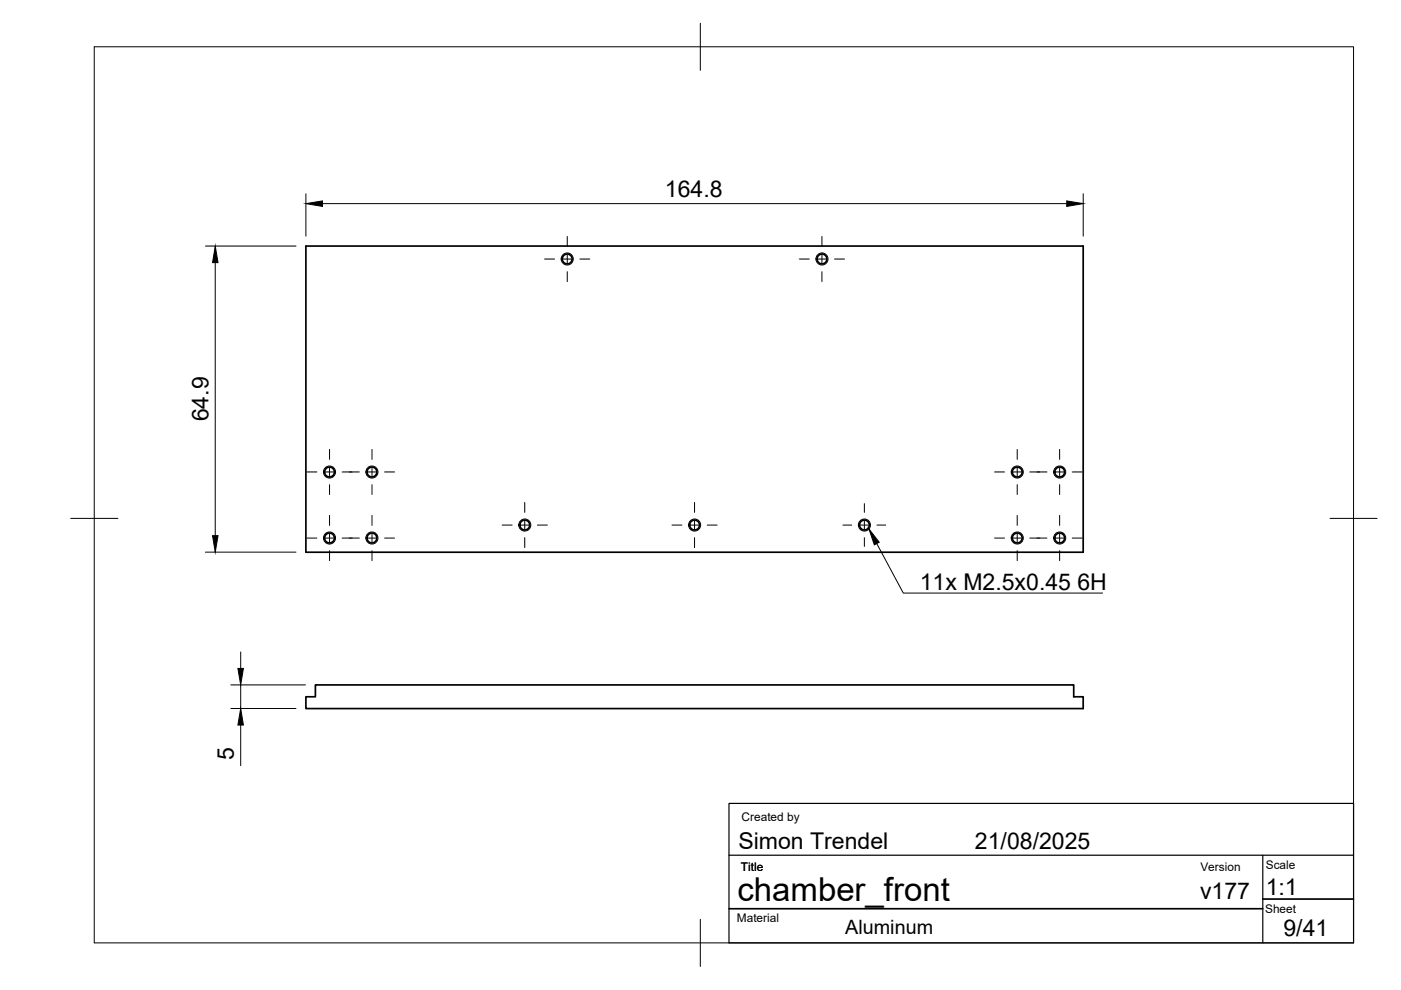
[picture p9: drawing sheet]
<svg xmlns="http://www.w3.org/2000/svg" width="297mm" height="210mm" viewBox="0 0 297 210" stroke-linecap="round" stroke-linejoin="round" font-family="sans-serif">
<defs><g id="words">
<text font-size="7" x="156.4" y="191.1">chamber_front</text>
<g font-size="4.9">
<text x="141" y="41.7">164.8</text>
<text x="44.2" y="89.4" transform="rotate(-90 44.2 89.4)">64.9</text>
<text x="195" y="125">11x M2.5x0.45</text>
<text x="228.4" y="125">6H</text>
<text x="49.6" y="161.2" transform="rotate(-90 49.6 161.2)">5</text>
<text x="156.5" y="180">Simon Trendel</text>
<text x="206.7" y="180">21/08/2025</text>
<text x="254.4" y="190.6">v177</text>
<text x="268.4" y="189.7">1:1</text>
<text x="272.1" y="198.4">9/41</text>
</g>
<text font-size="4.2" x="179.2" y="198">Aluminum</text>
<g font-size="2.5">
<text x="157.2" y="174.2">Created by</text>
<text x="157.1" y="184.6">Title</text>
<text x="254.5" y="184.6">Version</text>
<text x="268.4" y="184.3">Scale</text>
<text x="156.2" y="195.5">Material</text>
<text x="268.2" y="193.5">Sheet</text>
</g>
</g></defs>
<!-- layer: Visible -->
<g fill="none" stroke="#000" stroke-width=".36">
<path d="M64.9 52.2h164.8v64.9h-164.8zM66.9 145.2h160.7v2.5h2.1v2.5h-164.8v-2.5h2z"/>
<circle cx="120.3" cy="54.9" r="1.05"/>
<circle cx="174.3" cy="54.9" r="1.05"/>
<circle cx="69.9" cy="114.1" r="1.05"/>
<circle cx="69.9" cy="100.1" r="1.05"/>
<circle cx="78.9" cy="100.1" r="1.05"/>
<circle cx="78.9" cy="114.1" r="1.05"/>
<circle cx="111.3" cy="111.3" r="1.05"/>
<circle cx="147.3" cy="111.3" r="1.05"/>
<circle cx="183.3" cy="111.3" r="1.05"/>
<circle cx="215.7" cy="114.1" r="1.05"/>
<circle cx="215.7" cy="100.1" r="1.05"/>
<circle cx="224.7" cy="114.1" r="1.05"/>
<circle cx="224.7" cy="100.1" r="1.05"/>
</g>
<!-- layer: Visible Narrow -->
<g fill="none" stroke="#000" stroke-width=".21">
<circle cx="120.3" cy="54.9" r="1.28"/>
<circle cx="174.3" cy="54.9" r="1.28"/>
<circle cx="69.9" cy="100.1" r="1.28"/>
<circle cx="69.9" cy="114.1" r="1.28"/>
<circle cx="78.9" cy="114.1" r="1.28"/>
<circle cx="78.9" cy="100.1" r="1.28"/>
<circle cx="111.3" cy="111.3" r="1.28"/>
<circle cx="147.3" cy="111.3" r="1.28"/>
<circle cx="183.3" cy="111.3" r="1.28"/>
<circle cx="215.7" cy="114.1" r="1.28"/>
<circle cx="215.7" cy="100.1" r="1.28"/>
<circle cx="224.7" cy="114.1" r="1.28"/>
<circle cx="224.7" cy="100.1" r="1.28"/>
</g>
<!-- layer: BORDER -->
<path d="M20 9.9h267v190h-267zM148.5 4.9v10M15 109.9h10M282 109.9h10M148.5 194.9v10" fill="none" stroke="#000" stroke-width=".21"/>
<!-- layer: TITLEBLOCK -->
<path d="M154.6 170.3h132.4v29.6h-132.4zM154.6 181.3h132.4M267.7 181.3v18.6" fill="none" stroke="#000" stroke-width=".25"/>
<path d="M154.6 192.7h113.1M267.7 190.6h19.3" fill="none" stroke="#000" stroke-width=".36"/>
<!-- layer: Smart Centers -->
<g fill="none" stroke="#000" stroke-width=".21">
<path d="M115.5 54.9h2.1M119.4 54.9h1.8M120.3 50.1v2.2M120.3 54v1.8M120.3 57.6v2.1M122.9 54.9h2.2M169.5 54.9h2.1M173.4 54.9h1.8M174.3 50.1v2.2M174.3 54v1.8M174.3 57.6v2.1M176.9 54.9h2.1"/>
<path d="M69.9 95.3v2.1M69.9 99.2v1.8M78.9 95.3v2.1M78.9 99.2v1.8M215.7 95.3v2.1M215.7 99.2v1.8M224.7 95.3v2.1M224.7 99.2v1.8M65.1 114.1h2.1M65.1 100.1h2.1M69 114.1h1.8M69 100.1h1.8"/>
<path d="M69.9 102.8v2.1M69.9 109.3v2.1M69.9 113.2v1.8M69.9 116.7v2.2M72.5 114.1h3.7M72.5 100.1h3.7M78 114.1h1.8M78 100.1h1.8M78.9 102.8v2.1M78.9 109.3v2.1M78.9 113.2v1.8M78.9 116.7v2.2"/>
<path d="M81.5 114.1h2.2M81.5 100.1h2.2M106.5 111.3h2.1M110.4 111.3h1.8M111.3 106.5v2.1M111.3 110.4v1.8M111.3 114v2.1M113.9 111.3h2.2M142.5 111.3h2.1M146.4 111.3h1.7M147.3 106.5v2.1M147.3 110.4v1.8"/>
<path d="M147.3 114v2.1M149.9 111.3h2.1M178.7 111.3h1.9M182.4 111.3h1.7M183.3 106.8v1.8M183.3 110.4v1.8M183.3 114v1.9M185.9 111.3h1.9M210.9 114.1h2.1M210.9 100.1h2.1M214.8 114.1h1.8M214.8 100.1h1.8"/>
<path d="M215.7 102.8v2.1M215.7 109.3v2.1M215.7 113.2v1.8M215.7 116.7v2.2M218.3 114.1h3.7M218.3 100.1h3.7M223.8 114.1h1.8M223.8 100.1h1.8M224.7 102.8v2.1M224.7 109.3v2.1M224.7 113.2v1.8M224.7 116.7v2.2"/>
<path d="M227.3 114.1h2.1M227.3 100.1h2.1"/>
</g>
<!-- layer: FD_Dimensions -->
<path d="M43.5 52.2h19.3M45.6 55.7v57.9M64.9 41.1v9M68.4 43.2h157.8M229.7 41.1v9M43.5 117.1h19.3M51 138.2v3.5M48.9 145.2h15.9M48.9 150.2h13.9M51 145.2v5M51 153.7v8.6" fill="none" stroke="#000" stroke-width=".21"/>
<path d="M45.6 52.2l.6 3.5h-1.1zM64.9 43.2l3.5-.6v1.2zM226.2 42.6l3.5 .6-3.5 .6zM45.1 113.6h1.1l-.6 3.5zM50.4 141.7h1.2l-.6 3.5zM51 150.2l.6 3.5h-1.2z" fill="#000" stroke="#000" stroke-width=".21"/>
<!-- layer: Hole Notes -->
<path d="M184.2 112.2l2.2 2.8-1 .5z" fill="#000" stroke="#000" stroke-width=".21"/>
<path d="M185.9 115.2l5.6 10.5h42.3" fill="none" stroke="#000" stroke-width=".21"/>
<use href="#words"/>
</svg>
